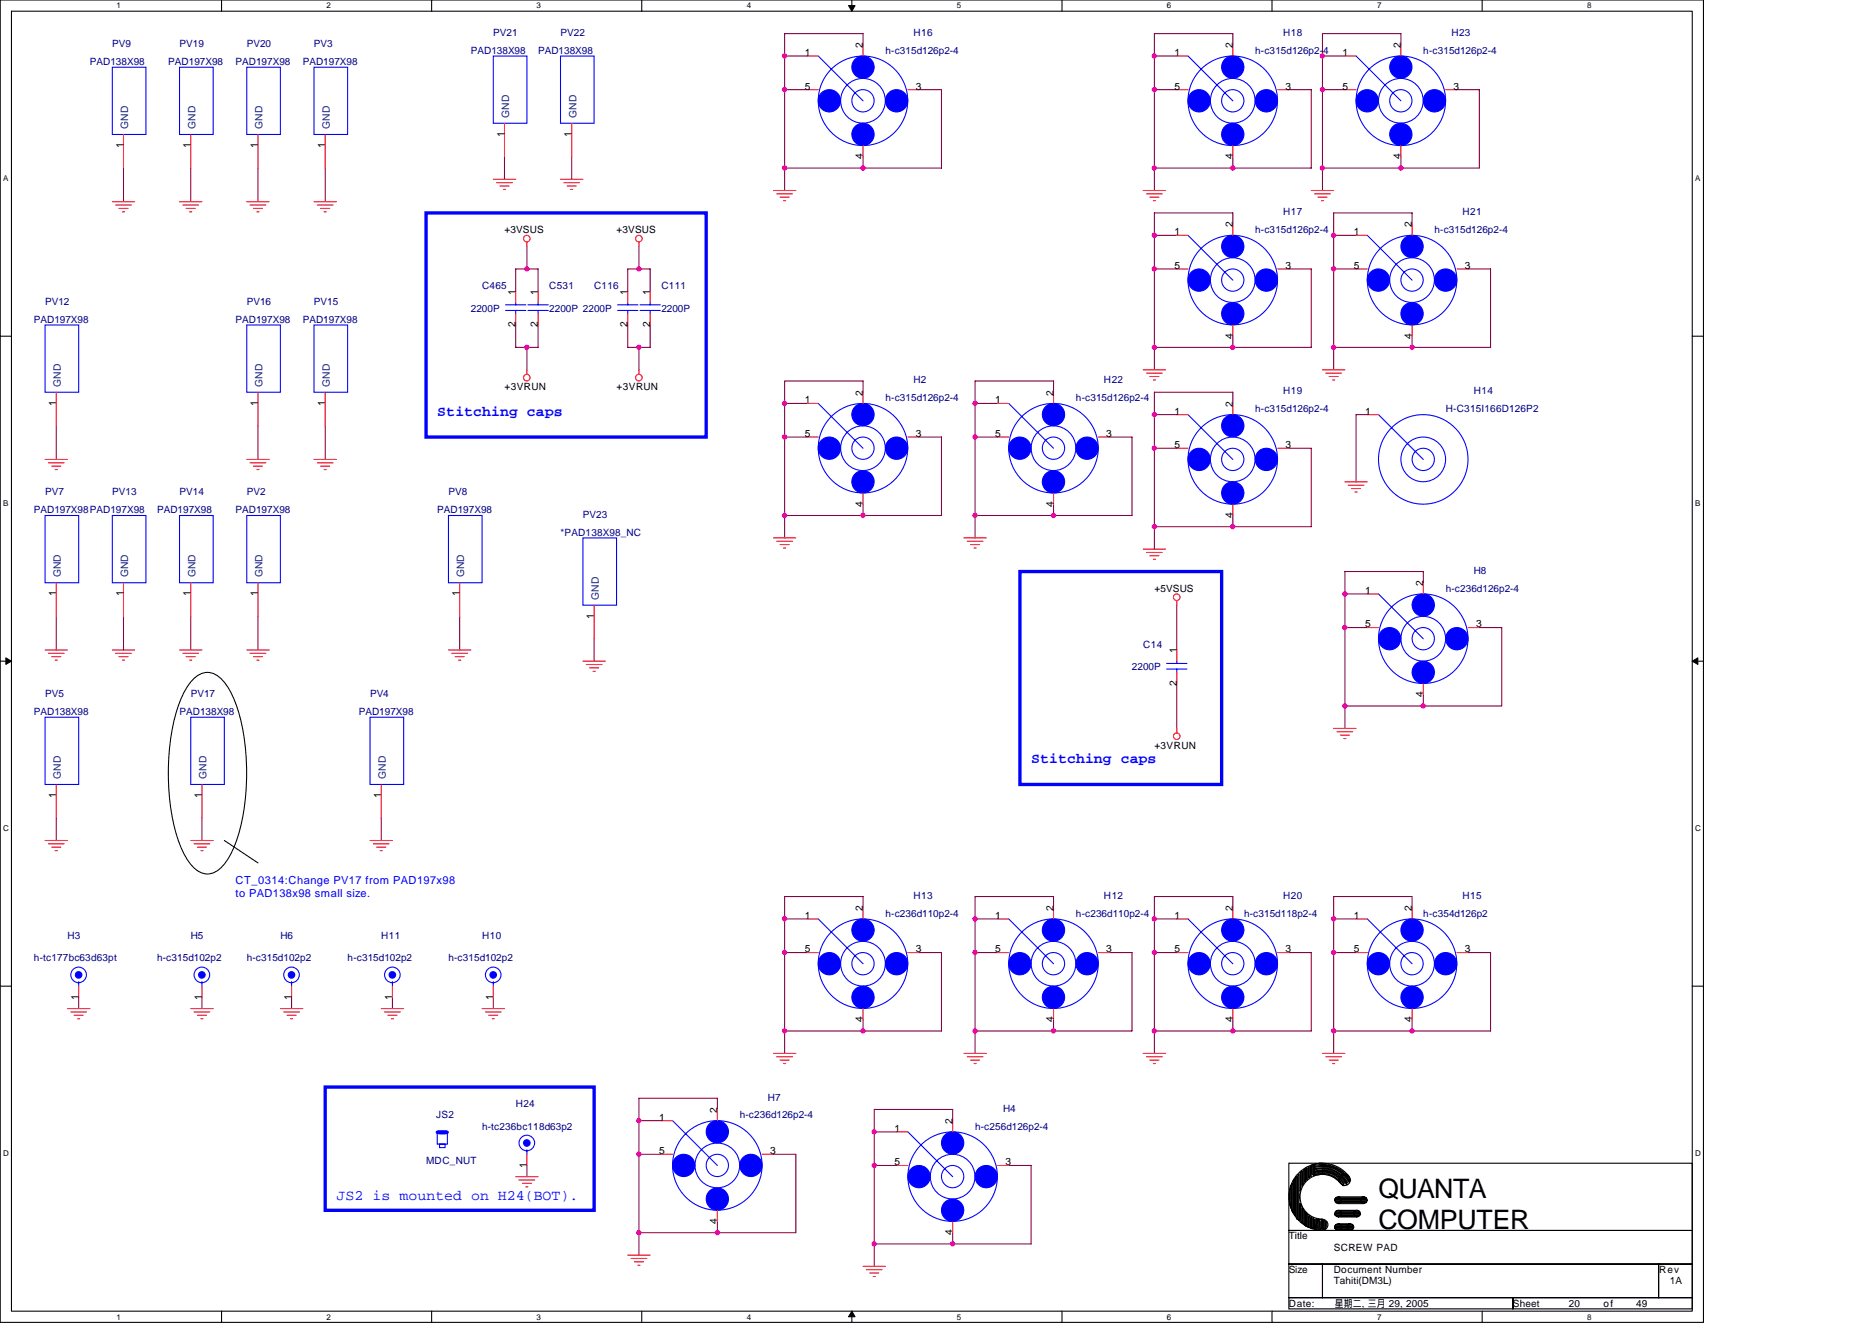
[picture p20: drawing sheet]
<svg xmlns="http://www.w3.org/2000/svg" width="297mm" height="210mm" viewBox="0 0 297 210" stroke-linecap="round" stroke-linejoin="round" font-family="sans-serif">
<defs><g id="words">
<g font-size="4.3">
<text x="218.7" y="190.1">QUANTA</text>
<text x="218.7" y="195">COMPUTER</text>
</g>
<g font-size="2.3" fill="#00f">
<text x="69.4" y="65.9">Stitching caps</text>
<text x="163.6" y="121.1">Stitching caps</text>
<text x="53.4" y="190.3">JS2 is mounted on H24(BOT).</text>
</g>
<g font-size="1.8" fill="#00f">
<text x="37.4" y="140.3">CT_0314:Change PV17 from PAD197x98</text>
<text x="37.4" y="142.3">to PAD138x98 small size.</text>
</g>
<g font-size="1.6" fill="#000080">
<text x="78.3" y="5.7">PV21</text>
<text x="88.9" y="5.7">PV22</text>
<text x="144.9" y="5.7">H16</text>
<text x="203.6" y="5.7">H18</text>
<text x="230.3" y="5.7">H23</text>
<text x="14.3" y="10.3">PAD138X98</text>
<text x="17.8" y="7.5">PV9</text>
<text x="26.7" y="10.3">PAD197X98</text>
<text x="28.5" y="7.5">PV19</text>
<text x="37.4" y="10.3">PAD197X98</text>
<text x="39.2" y="7.5">PV20</text>
<text x="48" y="10.3">PAD197X98</text>
<text x="49.8" y="7.5">PV3</text>
<text x="74.7" y="8.5">PAD138X98</text>
<text x="85.4" y="8.5">PAD138X98</text>
<text x="140.5" y="8.5">h-c315d126p2-4</text>
<text x="199.2" y="8.5">h-c315d126p2-4</text>
<text x="225.8" y="8.5">h-c315d126p2-4</text>
<text x="203.6" y="34.1">H17</text>
<text x="232.1" y="34.1">H21</text>
<text x="199.2" y="37">h-c315d126p2-4</text>
<text x="227.6" y="37">h-c315d126p2-4</text>
<text x="76.5" y="45.9">C465</text>
<text x="87.2" y="45.9">C531</text>
<text x="94.3" y="45.9">C116</text>
<text x="104.9" y="45.9">C111</text>
<text x="5.4" y="51.2">PAD197X98</text>
<text x="7.2" y="48.4">PV12</text>
<text x="37.4" y="51.2">PAD197X98</text>
<text x="39.2" y="48.4">PV16</text>
<text x="48" y="51.2">PAD197X98</text>
<text x="49.8" y="48.4">PV15</text>
<text x="74.7" y="49.4">2200P</text>
<text x="87.2" y="49.4">2200P 2200P</text>
<text x="104.9" y="49.4">2200P</text>
<text x="140.5" y="63.6">h-c315d126p2-4</text>
<text x="144.9" y="60.8">H2</text>
<text x="170.7" y="63.6">h-c315d126p2-4</text>
<text x="175.2" y="60.8">H22</text>
<text x="199.2" y="65.4">h-c315d126p2-4</text>
<text x="203.6" y="62.6">H19</text>
<text x="229.4" y="65.4">H-C315I166D126P2</text>
<text x="233.8" y="62.6">H14</text>
<text x="5.4" y="81.4">PAD197X98PAD197X98</text>
<text x="7.2" y="78.6">PV7</text>
<text x="17.8" y="78.6">PV13</text>
<text x="24.9" y="81.4">PAD197X98</text>
<text x="28.5" y="78.6">PV14</text>
<text x="37.4" y="81.4">PAD197X98</text>
<text x="39.2" y="78.6">PV2</text>
<text x="69.4" y="81.4">PAD197X98</text>
<text x="71.2" y="78.6">PV8</text>
<text x="92.5" y="82.1">PV23</text>
<text x="88.9" y="85">*PAD138X98_NC</text>
<text x="229.4" y="93.9">h-c236d126p2-4</text>
<text x="233.8" y="91">H8</text>
<text x="179.6" y="106.3">2200P</text>
<text x="181.4" y="102.8">C14</text>
<text x="5.4" y="113.4">PAD138X98</text>
<text x="7.2" y="110.6">PV5</text>
<text x="28.5" y="113.4">PAD138X98</text>
<text x="30.3" y="110.6">PV17</text>
<text x="56.9" y="113.4">PAD197X98</text>
<text x="58.7" y="110.6">PV4</text>
<text x="144.9" y="142.6">H13</text>
<text x="175.2" y="142.6">H12</text>
<text x="203.6" y="142.6">H20</text>
<text x="232.1" y="142.6">H15</text>
<text x="10.7" y="149">H3</text>
<text x="30.3" y="149">H5</text>
<text x="44.5" y="149">H6</text>
<text x="60.5" y="149">H11</text>
<text x="76.5" y="149">H10</text>
<text x="140.5" y="145.4">h-c236d110p2-4</text>
<text x="170.7" y="145.4">h-c236d110p2-4</text>
<text x="197.4" y="145.4">h-c315d118p2-4</text>
<text x="225.8" y="145.4">h-c354d126p2</text>
<text x="5.4" y="152.5">h-tc177bc63d63pt</text>
<text x="24.9" y="152.5">h-c315d102p2</text>
<text x="39.2" y="152.5">h-c315d102p2</text>
<text x="55.2" y="152.5">h-c315d102p2</text>
<text x="71.2" y="152.5">h-c315d102p2</text>
<text x="69.2" y="177.4">JS2</text>
<text x="76.5" y="179.2">h-tc236bc118d63p2</text>
<text x="81.8" y="175.7">H24</text>
<text x="117.4" y="177.4">h-c236d126p2-4</text>
<text x="121.8" y="174.6">H7</text>
<text x="154.7" y="179.2">h-c256d126p2-4</text>
<text x="159.2" y="176.4">H4</text>
<text x="67.6" y="184.7">MDC_NUT</text>
</g>
<g font-size="1.6">
<text x="127.7" y="8.9">1</text>
<text x="136.9" y="7.6" transform="rotate(-90 136.9 7.6)">2</text>
<text x="186.4" y="8.9">1</text>
<text x="195.6" y="7.6" transform="rotate(-90 195.6 7.6)">2</text>
<text x="213" y="8.9">1</text>
<text x="222.3" y="7.6" transform="rotate(-90 222.3 7.6)">2</text>
<text x="127.7" y="14.2">5</text>
<text x="145.3" y="14.2">3</text>
<text x="186.4" y="14.2">5</text>
<text x="204" y="14.2">3</text>
<text x="213" y="14.2">5</text>
<text x="230.6" y="14.2">3</text>
<text x="19.6" y="23.5" transform="rotate(-90 19.6 23.5)">1</text>
<text x="30.2" y="23.5" transform="rotate(-90 30.2 23.5)">1</text>
<text x="40.9" y="23.5" transform="rotate(-90 40.9 23.5)">1</text>
<text x="51.6" y="23.5" transform="rotate(-90 51.6 23.5)">1</text>
<text x="80" y="21.7" transform="rotate(-90 80 21.7)">1</text>
<text x="90.7" y="21.7" transform="rotate(-90 90.7 21.7)">1</text>
<text x="136.9" y="25.3" transform="rotate(-90 136.9 25.3)">4</text>
<text x="195.6" y="25.3" transform="rotate(-90 195.6 25.3)">4</text>
<text x="222.3" y="25.3" transform="rotate(-90 222.3 25.3)">4</text>
<text x="80" y="37">+3VSUS</text>
<text x="97.8" y="37">+3VSUS</text>
<text x="186.4" y="37.3">1</text>
<text x="195.6" y="36.1" transform="rotate(-90 195.6 36.1)">2</text>
<text x="214.8" y="37.3">1</text>
<text x="224" y="36.1" transform="rotate(-90 224 36.1)">2</text>
<text x="81.8" y="46.8" transform="rotate(-90 81.8 46.8)">1</text>
<text x="85.4" y="46.8" transform="rotate(-90 85.4 46.8)">1</text>
<text x="99.6" y="46.8" transform="rotate(-90 99.6 46.8)">1</text>
<text x="103.1" y="46.8" transform="rotate(-90 103.1 46.8)">1</text>
<text x="186.4" y="42.7">5</text>
<text x="204" y="42.7">3</text>
<text x="214.8" y="42.7">5</text>
<text x="232.4" y="42.7">3</text>
<text x="81.8" y="51.9" transform="rotate(-90 81.8 51.9)">2</text>
<text x="85.4" y="51.9" transform="rotate(-90 85.4 51.9)">2</text>
<text x="99.6" y="51.9" transform="rotate(-90 99.6 51.9)">2</text>
<text x="103.1" y="51.9" transform="rotate(-90 103.1 51.9)">2</text>
<text x="195.6" y="53.7" transform="rotate(-90 195.6 53.7)">4</text>
<text x="224" y="53.7" transform="rotate(-90 224 53.7)">4</text>
<text x="8.9" y="64.4" transform="rotate(-90 8.9 64.4)">1</text>
<text x="40.9" y="64.4" transform="rotate(-90 40.9 64.4)">1</text>
<text x="51.6" y="64.4" transform="rotate(-90 51.6 64.4)">1</text>
<text x="80" y="61.9">+3VRUN</text>
<text x="97.8" y="61.9">+3VRUN</text>
<text x="127.7" y="64">1</text>
<text x="136.9" y="62.8" transform="rotate(-90 136.9 62.8)">2</text>
<text x="157.9" y="64">1</text>
<text x="167.1" y="62.8" transform="rotate(-90 167.1 62.8)">2</text>
<text x="186.4" y="65.8">1</text>
<text x="195.6" y="64.5" transform="rotate(-90 195.6 64.5)">2</text>
<text x="216.6" y="65.8">1</text>
<text x="127.7" y="69.3">5</text>
<text x="145.3" y="69.3">3</text>
<text x="157.9" y="69.3">5</text>
<text x="175.5" y="69.3">3</text>
<text x="186.4" y="71.1">5</text>
<text x="204" y="71.1">3</text>
<text x="136.9" y="80.4" transform="rotate(-90 136.9 80.4)">4</text>
<text x="167.1" y="80.4" transform="rotate(-90 167.1 80.4)">4</text>
<text x="195.6" y="82.2" transform="rotate(-90 195.6 82.2)">4</text>
<text x="8.9" y="94.6" transform="rotate(-90 8.9 94.6)">1</text>
<text x="19.6" y="94.6" transform="rotate(-90 19.6 94.6)">1</text>
<text x="30.2" y="94.6" transform="rotate(-90 30.2 94.6)">1</text>
<text x="40.9" y="94.6" transform="rotate(-90 40.9 94.6)">1</text>
<text x="72.9" y="94.6" transform="rotate(-90 72.9 94.6)">1</text>
<text x="183.2" y="93.9">+5VSUS</text>
<text x="216.6" y="94.2">1</text>
<text x="225.8" y="93" transform="rotate(-90 225.8 93)">2</text>
<text x="94.3" y="98.2" transform="rotate(-90 94.3 98.2)">1</text>
<text x="216.6" y="99.5">5</text>
<text x="234.2" y="99.5">3</text>
<text x="186.7" y="103.7" transform="rotate(-90 186.7 103.7)">1</text>
<text x="186.7" y="108.8" transform="rotate(-90 186.7 108.8)">2</text>
<text x="225.8" y="110.6" transform="rotate(-90 225.8 110.6)">4</text>
<text x="183.2" y="118.8">+3VRUN</text>
<text x="8.9" y="126.6" transform="rotate(-90 8.9 126.6)">1</text>
<text x="32" y="126.6" transform="rotate(-90 32 126.6)">1</text>
<text x="60.5" y="126.6" transform="rotate(-90 60.5 126.6)">1</text>
<text x="127.7" y="145.8">1</text>
<text x="136.9" y="144.5" transform="rotate(-90 136.9 144.5)">2</text>
<text x="157.9" y="145.8">1</text>
<text x="167.1" y="144.5" transform="rotate(-90 167.1 144.5)">2</text>
<text x="186.4" y="145.8">1</text>
<text x="195.6" y="144.5" transform="rotate(-90 195.6 144.5)">2</text>
<text x="214.8" y="145.8">1</text>
<text x="224" y="144.5" transform="rotate(-90 224 144.5)">2</text>
<text x="127.7" y="151.1">5</text>
<text x="145.3" y="151.1">3</text>
<text x="157.9" y="151.1">5</text>
<text x="175.5" y="151.1">3</text>
<text x="186.4" y="151.1">5</text>
<text x="204" y="151.1">3</text>
<text x="214.8" y="151.1">5</text>
<text x="232.4" y="151.1">3</text>
<text x="12.5" y="158.6" transform="rotate(-90 12.5 158.6)">1</text>
<text x="32" y="158.6" transform="rotate(-90 32 158.6)">1</text>
<text x="46.2" y="158.6" transform="rotate(-90 46.2 158.6)">1</text>
<text x="62.2" y="158.6" transform="rotate(-90 62.2 158.6)">1</text>
<text x="78.2" y="158.6" transform="rotate(-90 78.2 158.6)">1</text>
<text x="136.9" y="162.2" transform="rotate(-90 136.9 162.2)">4</text>
<text x="167.1" y="162.2" transform="rotate(-90 167.1 162.2)">4</text>
<text x="195.6" y="162.2" transform="rotate(-90 195.6 162.2)">4</text>
<text x="224" y="162.2" transform="rotate(-90 224 162.2)">4</text>
<text x="104.6" y="177.8">1</text>
<text x="113.8" y="176.6" transform="rotate(-90 113.8 176.6)">2</text>
<text x="141.9" y="179.6">1</text>
<text x="151.1" y="178.3" transform="rotate(-90 151.1 178.3)">2</text>
<text x="83.6" y="185.3" transform="rotate(-90 83.6 185.3)">1</text>
<text x="104.6" y="183.1">5</text>
<text x="122.2" y="183.1">3</text>
<text x="141.9" y="184.9">5</text>
<text x="159.5" y="184.9">3</text>
<text x="113.8" y="194.2" transform="rotate(-90 113.8 194.2)">4</text>
<text x="151.1" y="196" transform="rotate(-90 151.1 196)">4</text>
<text x="204.5" y="196.6">Title</text>
<text x="204.5" y="202">Size</text>
<text x="211.6" y="202">Document Number</text>
<text x="211.6" y="203.8">Tahiti(DM3L)</text>
<text x="211.6" y="198.4">SCREW PAD</text>
<text x="263.3" y="202">Rev</text>
<text x="265" y="203.8">1A</text>
<text x="204.5" y="207.3">Date:</text>
<text x="211.8" y="207.3">星期二, 三月 29, 2005</text>
<text x="240.1" y="207.3">Sheet</text>
<text x="249" y="207.3">20</text>
<text x="254.4" y="207.3">of</text>
<text x="259.6" y="207.3">49</text>
</g>
<g font-size="1.6" fill="#004080">
<text x="20.3" y="20.4" transform="rotate(-90 20.3 20.4)">GND</text>
<text x="31" y="20.4" transform="rotate(-90 31 20.4)">GND</text>
<text x="41.7" y="20.4" transform="rotate(-90 41.7 20.4)">GND</text>
<text x="52.3" y="20.4" transform="rotate(-90 52.3 20.4)">GND</text>
<text x="80.8" y="18.7" transform="rotate(-90 80.8 18.7)">GND</text>
<text x="91.5" y="18.7" transform="rotate(-90 91.5 18.7)">GND</text>
<text x="9.7" y="61.3" transform="rotate(-90 9.7 61.3)">GND</text>
<text x="41.7" y="61.3" transform="rotate(-90 41.7 61.3)">GND</text>
<text x="52.3" y="61.3" transform="rotate(-90 52.3 61.3)">GND</text>
<text x="9.7" y="91.6" transform="rotate(-90 9.7 91.6)">GND</text>
<text x="20.3" y="91.6" transform="rotate(-90 20.3 91.6)">GND</text>
<text x="31" y="91.6" transform="rotate(-90 31 91.6)">GND</text>
<text x="41.7" y="91.6" transform="rotate(-90 41.7 91.6)">GND</text>
<text x="73.7" y="91.6" transform="rotate(-90 73.7 91.6)">GND</text>
<text x="95" y="95.1" transform="rotate(-90 95 95.1)">GND</text>
<text x="9.7" y="123.6" transform="rotate(-90 9.7 123.6)">GND</text>
<text x="32.8" y="123.6" transform="rotate(-90 32.8 123.6)">GND</text>
<text x="61.2" y="123.6" transform="rotate(-90 61.2 123.6)">GND</text>
</g>
<g font-size="1.3">
<text x="18.5" y="1.3">1</text>
<text x="51.8" y="1.3">2</text>
<text x="85.2" y="1.3">3</text>
<text x="118.5" y="1.3">4</text>
<text x="151.8" y="1.3">5</text>
<text x="185.2" y="1.3">6</text>
<text x="218.5" y="1.3">7</text>
<text x="251.8" y="1.3">8</text>
<text x=".5" y="28.7">A</text>
<text x="269" y="28.7">A</text>
<text x=".5" y="80.3">B</text>
<text x="269" y="80.3">B</text>
<text x=".5" y="131.8">C</text>
<text x="269" y="131.8">C</text>
<text x=".5" y="183.4">D</text>
<text x="269" y="183.4">D</text>
<text x="18.5" y="209.4">1</text>
<text x="51.8" y="209.4">2</text>
<text x="85.2" y="209.4">3</text>
<text x="118.5" y="209.4">4</text>
<text x="151.8" y="209.4">5</text>
<text x="185.2" y="209.4">6</text>
<text x="218.5" y="209.4">7</text>
<text x="251.8" y="209.4">8</text>
</g>
</g></defs>
<path d="M0 0h270.3v209.8h-270.3zM1.8 1.8h266.7v206.2h-266.7z" fill="none" stroke="#000" stroke-width=".17"/>
<g fill="#fff">
<path d="M18.5 .2h.7v1.4h-.7z"/>
<path d="M18.5 208.2h.7v1.4h-.7z"/>
</g>
<path d="M35.2 0v1.8M35.2 208v1.8" fill="none" stroke="#000" stroke-width=".17"/>
<g fill="#fff">
<path d="M51.8 .2h.7v1.4h-.7z"/>
<path d="M51.8 208.2h.7v1.4h-.7z"/>
</g>
<path d="M68.5 0v1.8M68.5 208v1.8" fill="none" stroke="#000" stroke-width=".17"/>
<g fill="#fff">
<path d="M85.2 .2h.6v1.4h-.6z"/>
<path d="M85.2 208.2h.6v1.4h-.6z"/>
</g>
<path d="M101.8 0v1.8M101.8 208v1.8" fill="none" stroke="#000" stroke-width=".17"/>
<g fill="#fff">
<path d="M118.5 .2h.7v1.4h-.7z"/>
<path d="M118.5 208.2h.7v1.4h-.7z"/>
</g>
<path d="M135.2 0v1.8M135.2 208v1.8" fill="none" stroke="#000" stroke-width=".17"/>
<path d="M134.6 .9h1.1l-.5 .9zM135.2 208l.5 .9h-1.1z" fill="#000" stroke="#000" stroke-width=".16"/>
<g fill="#fff">
<path d="M151.8 .2h.7v1.4h-.7z"/>
<path d="M151.8 208.2h.7v1.4h-.7z"/>
</g>
<path d="M168.5 0v1.8M168.5 208v1.8" fill="none" stroke="#000" stroke-width=".17"/>
<g fill="#fff">
<path d="M185.2 .2h.7v1.4h-.7z"/>
<path d="M185.2 208.2h.7v1.4h-.7z"/>
</g>
<path d="M201.8 0v1.8M201.8 208v1.8" fill="none" stroke="#000" stroke-width=".17"/>
<g fill="#fff">
<path d="M218.5 .2h.7v1.4h-.7z"/>
<path d="M218.5 208.2h.7v1.4h-.7z"/>
</g>
<path d="M235.2 0v1.8M235.2 208v1.8" fill="none" stroke="#000" stroke-width=".17"/>
<g fill="#fff">
<path d="M251.8 .2h.7v1.4h-.7z"/>
<path d="M251.8 208.2h.7v1.4h-.7z"/>
<path d="M.5 27.6h.8v1.4h-.8z"/>
<path d="M268.9 27.6h.9v1.4h-.9z"/>
<path d="M.5 79.1h.8v1.4h-.8z"/>
<path d="M269 79.1h.8v1.4h-.8z"/>
</g>
<path d="M0 53.3h1.8M268.5 53.3h1.8" fill="none" stroke="#000" stroke-width=".17"/>
<g fill="#fff">
<path d="M.5 130.7h.9v1.4h-.9z"/>
<path d="M269 130.7h.9v1.4h-.9z"/>
</g>
<path d="M0 104.9h1.8M268.5 104.9h1.8" fill="none" stroke="#000" stroke-width=".17"/>
<path d="M.9 104.4l.9 .5-.9 .5zM268.5 104.9l.9-.5v1z" fill="#000" stroke="#000" stroke-width=".16"/>
<g fill="#fff">
<path d="M.5 182.2h.9v1.5h-.9z"/>
<path d="M269 182.2h.9v1.5h-.9z"/>
</g>
<g fill="none" stroke="#000" stroke-width=".17">
<path d="M30.8 107.6a2.82 2.82 0 0 1 4.2 0 13.4 13.4 0 0 1 3.2 6.5 36.6 36.6 0 0 1-.9 19.9 9 9 0 0 1-3 4.2 2.73 2.73 0 0 1-3.5-.5 13.5 13.5 0 0 1-3.1-6.5 36.8 36.8 0 0 1 .8-19.8 10.1 10.1 0 0 1 2.3-3.8zM35.6 133.3l5.3 3.6M0 156.5h1.8M268.5 156.5h1.8M204.5 184.6h64v10.6h-64zM204.5 195.2h64v5.4h-64zM204.7 188.6v2.5l.2 .6v-3.6l.1-.4v4.5l.2 .2v-5l.2-.4v5.7l.2 .2v-6l.2-.2v6.7M205.9 193.4v-6.9l.2-.2v7.3h.2v-2.6l.2 .3v2.5l.1 .2v-2.3l.2 .3v2.2l.2 .1v-2.1l.2 .2v2.1h.1v-1.9l.2 .1v2h.2v-1.8l.2 .2v1.6l.2 .2v-1.8l.1 .2v1.6h.2v-1.5M206.3 186v3l.2-.5v-2.5l.1-.2v2.3l.2-.2v-2.3l.2-.2v2.2l.2-.2v-2.1h.1v1.9l.2-.2v-1.7l.2-.2v1.8l.2-.2v-1.6l.2-.2v1.8M208.2 184.9l.2-.2v1.8l-.2-.2zM208.4 186.2a3.9 3.9 0 0 1 4.9 1.9M208.4 186a4.1 4.1 0 0 1 4.9 1.8"/>
<path d="M208.4 185.9a4.3 4.3 0 0 1 5.2 2.1M208.4 185.7a4.4 4.4 0 0 1 5.4 2.3M208.4 185.5a4.6 4.6 0 0 1 5.4 2.1M208.4 185.3a4.8 4.8 0 0 1 5.6 2.3M208.4 185a5 5 0 0 1 5.8 2.2M208.4 193.3v.1h.2v1.5h.2v-1.5h.2v1.7h-.4l.5-1.7M208.4 186.4a3.7 3.7 0 0 1 4.7 1.8M208.6 185.1a5 5 0 0 1 5.6 2.4M208.6 184.9v1.4M209.1 193.4h.1M209.1 193.4v1.7l.2-.2v-1.5l.2 .4v1.3h.2v-1.5h.1v1.5h.2v-1.5h.2v1.5l.2-.2v-1.1l.2 .2v.7M209.8 184.6l-1.6 .2"/>
<path d="M209.8 186.3l-1.3 .2M212 190.1h4.8v.1h-5v.2h5.2l-.2 .2h-4.8l.1 .2h4.7M212 192.2h3.7v.2h-3.7l-.2 .2h4.1l-.2 .1h-3.9l.3 .2h3.4M212 194.3h2.6v.2h-2.8v.2h3l-.2 .2h-2.8l.3 .2h2.5M212.3 194.2h2M212.3 195.2h2M212.3 193.1h3M212.3 192h3M212.3 191h4.1M212.3 189.9h4.1M212.6 187.6a3.5 3.5 0 0 0-6 .8 3.5 3.5 0 0 0 3.2 5M214 186.6a5.3 5.3 0 0 0-9 .9 5.3 5.3 0 0 0 4.8 7.7"/>
<path d="M204.5 205.9h35.6v1.8h-35.6zM204.5 200.6h5.3v5.3h-5.3zM209.8 200.6h53.4v5.3h-53.4zM240.1 205.9h28.4v1.8h-28.4zM263.2 200.6h5.3v5.3h-5.3z"/>
<circle cx="209.8" cy="194.3" r=".88"/>
<circle cx="212.3" cy="190.4" r=".53"/>
<circle cx="212.3" cy="192.5" r=".52"/>
<circle cx="212.3" cy="194.7" r=".52"/>
<circle cx="213.4" cy="187.2" r=".88"/>
<circle cx="214.3" cy="194.7" r=".52"/>
<circle cx="215.4" cy="192.5" r=".52"/>
<circle cx="216.4" cy="190.4" r=".53"/>
</g>
<g fill="none" stroke="#800040" stroke-width=".17">
<path d="M124.5 8.9h3.6M124.5 14.2h3.6M136.9 7.1v-1.8h-12.4v24.9M145.8 14.2h3.6v12.5h-24.9M183.2 8.9h3.5M183.2 14.2h3.5M195.6 7.1v-1.8h-12.4v24.9M204.5 14.2h3.6v12.5h-24.9M209.8 8.9h3.6M209.8 14.2h3.6M222.3 7.1v-1.8h-12.5v24.9M231.2 14.2h3.5v12.5h-24.9"/>
<path d="M19.6 26.7v5.3M30.3 26.7v5.3M40.9 26.7v5.3M51.6 26.7v5.3M80 24.9v3.5M83.6 39.1v3.6M90.7 24.9v3.5M101.4 39.1v3.6M136.9 24.9v1.8M183.2 37.3h3.5M195.6 35.6v-1.8h-12.4v24.9M195.6 24.9v1.8"/>
<path d="M211.6 37.3h3.6M222.3 24.9v1.8M224.1 35.6v-1.8h-12.5v24.9M81.8 46.2v-3.5h3.6v3.5M81.8 51.6v3.5h3.6v-3.5M83.6 55.1v3.6M99.6 46.2v-3.5h3.6v3.5M99.6 51.6v3.5h3.6v-3.5M101.4 55.1v3.6M183.2 42.7h3.5M195.6 53.3v1.8M204.5 42.7h3.6v12.4h-24.9"/>
<path d="M211.6 42.7h3.6M224.1 53.3v1.8M233 42.7h3.5v12.4h-24.9M8.9 67.6v5.3M40.9 67.6v5.3M51.6 67.6v5.3M124.5 64v21.3M124.5 69.3h3.6M124.5 64h3.6M136.9 62.2v-1.7h-12.4v3.5M145.8 69.3h3.6v12.5h-24.9M154.7 69.3h3.6"/>
<path d="M154.7 64h3.6M167.2 62.2v-1.7h-12.5v24.8M176.1 69.3h3.5v12.5h-24.9M183.2 71.1h3.5M183.2 65.8h3.5M195.6 64v-1.8h-12.4v24.9M204.5 71.1h3.6v12.5h-24.9M217 65.8h-1.8v10.7M8.9 97.8v5.3M19.6 97.8v5.3M30.3 97.8v5.3M40.9 97.8v5.3"/>
<path d="M72.9 97.8v5.3M136.9 80v1.8M167.2 80v1.8M186.7 96v7.1M195.6 81.8v1.8M213.4 94.2h3.6M217 99.6h-3.6v12.4M225.8 92.5v-1.8h-12.4v8.9M234.7 99.6h3.6v12.4h-12.5M94.3 101.3v3.6M186.7 108.5v7.1M213.4 112v3.6"/>
<path d="M213.4 112h12.4M225.8 110.2v1.8M8.9 129.8v3.5M32 129.8v3.5M60.5 129.8v3.5M12.5 158.2v1.8M32 158.2v1.8M46.3 158.2v1.8M62.3 158.2v1.8M78.3 158.2v1.8M124.5 145.8h3.6M124.5 151.1h3.6"/>
<path d="M136.9 144v-1.8h-12.4v24.9M145.8 151.1h3.6v12.5h-24.9M154.7 145.8h3.6M154.7 151.1h3.6M167.2 144v-1.8h-12.5v24.9M176.1 151.1h3.5v12.5h-24.9M183.2 145.8h3.5M183.2 151.1h3.5M195.6 144v-1.8h-12.4v24.9M204.5 151.1h3.6v12.5h-24.9M211.6 145.8h3.6M211.6 151.1h3.6"/>
<path d="M224.1 144v-1.8h-12.5v24.9M233 151.1h3.5v12.5h-24.9M101.4 177.8h3.5M113.8 176v-1.8h-12.4v24.9M136.9 161.8v1.8M138.7 179.6h3.6M151.2 177.8v-1.8h-12.5v24.9M167.2 161.8v1.8M195.6 161.8v1.8M224.1 161.8v1.8M83.6 184.9v1.8M101.4 183.1h3.5"/>
<path d="M113.8 193.8v1.8M122.7 183.1h3.6v12.5h-24.9M138.7 184.9h3.6M151.2 195.6v1.8M160.1 184.9h3.5v12.5h-24.9"/>
</g>
<g fill="none" stroke="#f00" stroke-width=".17">
<path d="M80 19.6v5.3M90.7 19.6v5.3M128.1 14.2h1.7M128.1 8.9h1.7M136.9 7.1v1.8M144.1 14.2h1.7M186.7 14.2h1.8M186.7 8.9h1.8M195.6 7.1v1.8M202.7 14.2h1.8M213.4 14.2h1.8M213.4 8.9h1.8"/>
<path d="M222.3 7.1v1.8M229.4 14.2h1.8M17.8 32h3.6M18.3 32.5h2.5M18.9 33.1h1.4M19.4 33.6h.4M19.6 21.3v5.4M28.5 32h3.5M29 32.5h2.5M29.5 33.1h1.5M30.1 33.6h.3M30.3 21.3v5.4"/>
<path d="M39.2 32h3.5M39.7 32.5h2.5M40.2 33.1h1.5M40.8 33.6h.3M40.9 21.3v5.4M49.8 32h3.6M50.4 32.5h2.4M50.9 33.1h1.4M51.4 33.6h.4M51.6 21.3v5.4M78.3 28.4h3.5M78.8 29h2.5"/>
<path d="M79.3 29.5h1.5M79.9 30.1h.3M83.6 38.4v.7M88.9 28.4h3.6M89.5 29h2.5M90 29.5h1.4M90.5 30.1h.4M101.4 38.4v.7M122.7 30.2h3.6M123.3 30.8h2.4M123.8 31.3h1.4M124.3 31.8h.4"/>
<path d="M136.9 23.1v1.8M181.4 30.2h3.6M181.9 30.8h2.5M182.5 31.3h1.4M183 31.8h.3M186.7 37.3h1.8M195.6 23.1v1.8M195.6 35.6v1.7M208.1 30.2h3.5M208.6 30.8h2.5M209.1 31.3h1.5M209.7 31.8h.3"/>
<path d="M215.2 37.3h1.8M222.3 23.1v1.8M224.1 35.6v1.7M81.8 46.2v1.8M81.8 49.8v1.8M83.6 58.7v.7M85.4 46.2v1.8M85.4 49.8v1.8M99.6 46.2v1.8M99.6 49.8v1.8M101.4 58.7v.7M103.2 46.2v1.8"/>
<path d="M103.2 49.8v1.8M181.4 58.7h3.6M181.9 59.2h2.5M182.5 59.7h1.4M186.7 42.7h1.8M195.6 51.6v1.7M202.7 42.7h1.8M209.8 58.7h3.6M210.4 59.2h2.5M210.9 59.7h1.4M215.2 42.7h1.8M224.1 51.6v1.7"/>
<path d="M231.2 42.7h1.8M7.2 72.9h3.5M7.7 73.4h2.5M8.2 74h1.4M8.8 74.5h.3M8.9 62.2v5.4M39.2 72.9h3.5M39.7 73.4h2.5M40.2 74h1.5M40.8 74.5h.3M40.9 62.2v5.4M49.8 72.9h3.6"/>
<path d="M50.4 73.4h2.4M50.9 74h1.4M51.4 74.5h.4M51.6 62.2v5.4M128.1 69.3h1.7M128.1 64h1.7M136.9 62.2v1.8M136.9 78.2v1.8M144.1 69.3h1.7M158.3 69.3h1.8M158.3 64h1.8M167.2 62.2v1.8"/>
<path d="M167.2 78.2v1.8M174.3 69.3h1.8M183 60.3h.3M186.7 65.8h1.8M186.7 71.1h1.8M195.6 64v1.8M202.7 71.1h1.8M211.5 60.3h.3M213.4 76.5h3.6M213.9 77h2.5M214.5 77.5h1.4M215 78.1h.3"/>
<path d="M217 65.8h1.7M8.9 92.5v5.3M19.6 92.5v5.3M30.3 92.5v5.3M40.9 92.5v5.3M72.9 92.5v5.3M94.3 96v5.3M122.7 85.3h3.6M123.3 85.9h2.4M123.8 86.4h1.4M124.3 87h.4M152.9 85.3h3.6"/>
<path d="M153.5 85.9h2.5M154 86.4h1.4M154.6 87h.3M181.4 87.1h3.6M181.9 87.7h2.5M182.5 88.2h1.4M183 88.7h.3M186.7 95.3v.7M195.6 80v1.8M217 99.6h1.7M217 94.2h1.7M225.8 92.5v1.7"/>
<path d="M233 99.6h1.7M7.2 103.1h3.5M7.7 103.7h2.5M8.2 104.2h1.4M8.8 104.7h.3M17.8 103.1h3.6M18.3 103.7h2.5M18.9 104.2h1.4M19.4 104.7h.4M28.5 103.1h3.5M29 103.7h2.5M29.5 104.2h1.5"/>
<path d="M30.1 104.7h.3M39.2 103.1h3.5M39.7 103.7h2.5M40.2 104.2h1.5M40.8 104.7h.3M71.2 103.1h3.5M71.7 103.7h2.5M72.2 104.2h1.5M72.8 104.7h.3M92.5 104.9h3.6M93 105.4h2.5M93.6 106h1.4"/>
<path d="M94.1 106.5h.3M186.7 103.1v1.8M186.7 106.7v1.8M186.7 115.6v.7M211.6 115.6h3.6M212.1 116.1h2.5M212.7 116.6h1.4M213.2 117.2h.4M225.8 108.5v1.7M7.2 133.3h3.5M7.7 133.9h2.5M8.2 134.4h1.4"/>
<path d="M8.8 135h.3M8.9 124.5v5.3M30.3 133.3h3.5M30.8 133.9h2.5M31.3 134.4h1.5M31.9 135h.3M32 124.5v5.3M58.7 133.3h3.6M59.2 133.9h2.5M59.8 134.4h1.4M60.3 135h.4M60.5 124.5v5.3"/>
<path d="M12.5 156.5v1.7M32 156.5v1.7M46.3 156.5v1.7M62.3 156.5v1.7M78.3 156.5v1.7M128.1 151.1h1.7M128.1 145.8h1.7M136.9 144v1.8M144.1 151.1h1.7M158.3 151.1h1.8M158.3 145.8h1.8M167.2 144v1.8"/>
<path d="M174.3 151.1h1.8M186.7 151.1h1.8M186.7 145.8h1.8M195.6 144v1.8M202.7 151.1h1.8M215.2 151.1h1.8M215.2 145.8h1.8M224.1 144v1.8M231.2 151.1h1.8M10.7 160h3.6M11.2 160.5h2.5M11.8 161.1h1.4"/>
<path d="M12.3 161.6h.4M30.3 160h3.5M30.8 160.5h2.5M31.3 161.1h1.5M31.9 161.6h.3M44.5 160h3.5M45 160.5h2.5M45.5 161.1h1.5M46.1 161.6h.3M60.5 160h3.5M61 160.5h2.5M61.5 161.1h1.5"/>
<path d="M62.1 161.6h.3M76.5 160h3.5M77 160.5h2.5M77.6 161.1h1.4M78.1 161.6h.3M104.9 177.8h1.8M113.8 176v1.8M122.7 167.1h3.6M123.3 167.7h2.4M123.8 168.2h1.4M124.3 168.7h.4M136.9 160v1.8"/>
<path d="M142.3 179.6h1.8M151.2 177.8v1.8M152.9 167.1h3.6M153.5 167.7h2.5M154 168.2h1.4M154.6 168.7h.3M167.2 160v1.8M181.4 167.1h3.6M181.9 167.7h2.5M182.5 168.2h1.4M183 168.7h.3M195.6 160v1.8"/>
<path d="M209.8 167.1h3.6M210.4 167.7h2.5M210.9 168.2h1.4M211.5 168.7h.3M224.1 160v1.8M81.8 186.7h3.6M82.4 187.2h2.5M82.9 187.7h1.4M83.4 188.3h.4M83.6 183.1v1.8M99.6 199.1h3.6M100.1 199.7h2.5"/>
<path d="M104.9 183.1h1.8M113.8 192v1.8M120.9 183.1h1.8M142.3 184.9h1.8M151.2 193.8v1.8M158.3 184.9h1.8M100.7 200.2h1.4M101.2 200.7h.4M136.9 200.9h3.6M137.5 201.4h2.5M138 202h1.4M138.6 202.5h.3"/>
<circle cx="83.6" cy="37.9" r=".52"/>
<circle cx="101.4" cy="37.9" r=".52"/>
<circle cx="83.6" cy="59.9" r=".52"/>
<circle cx="101.4" cy="59.9" r=".52"/>
<circle cx="186.7" cy="94.8" r=".52"/>
<circle cx="186.7" cy="116.8" r=".52"/>
</g>
<path d="M67.6 33.8h44.5v35.5h-44.5zM161.8 90.7h32v33.8h-32zM51.6 172.5h42.7v19.5h-42.7zM69.4 179.6h1.6l-.8 .1z" fill="none" stroke="#00f" stroke-width=".53"/>
<g fill="none" stroke="#00f" stroke-width=".17">
<path d="M17.8 10.7h5.4v10.6h-5.4zM28.5 10.7h5.3v10.6h-5.3zM39.2 10.7h5.3v10.6h-5.3zM49.8 10.7h5.4v10.6h-5.4zM78.3 8.9h5.3v10.7h-5.3zM88.9 8.9h5.4v10.7h-5.4zM129.8 8.9l7.1 7.1M188.5 8.9l7.1 7.1M215.2 8.9l7.1 7.1M188.5 37.3l7.1 7.1M217 37.3l7.1 7.1M7.2 51.6h5.3v10.6h-5.3z"/>
<path d="M39.2 51.6h5.3v10.6h-5.3zM49.8 51.6h5.4v10.6h-5.4zM80.2 49.3h3.2M80.2 48.4h3.2M81.8 48v.4M81.8 49.3v.5M83.8 49.3h3.2M83.8 48.4h3.2M85.4 48v.4M85.4 49.3v.5M98 49.3h3.2M98 48.4h3.2"/>
<path d="M99.6 48v.4M99.6 49.3v.5M101.6 49.3h3.2M101.6 48.4h3.2M103.2 48v.4M103.2 49.3v.5M129.8 64l7.1 7.1M160.1 64l7.1 7.1M188.5 65.8l7.1 7.1M218.7 65.8l7.1 7.1M7.2 81.8h5.3v10.7h-5.3zM17.8 81.8h5.4v10.7h-5.4z"/>
<path d="M28.5 81.8h5.3v10.7h-5.3zM39.2 81.8h5.3v10.7h-5.3zM71.2 81.8h5.3v10.7h-5.3zM92.5 85.3h5.3v10.7h-5.3zM218.7 94.2l7.1 7.1M7.2 113.8h5.3v10.7h-5.3zM30.3 113.8h5.3v10.7h-5.3zM58.7 113.8h5.3v10.7h-5.3zM185.1 106.2h3.2M185.1 105.3h3.2M186.7 104.9v.4M186.7 106.2v.5"/>
<path d="M12.5 155.7v.8M32 155.7v.8M46.3 155.7v.8M62.3 155.7v.8M78.3 155.7v.8M129.8 145.8l7.1 7.1M160.1 145.8l7.1 7.1M188.5 145.8l7.1 7.1M217 145.8l7.1 7.1M69.4 179.6h1.6v1.9h-1.6zM106.7 177.8l7.1 7.1M144.1 179.6l7.1 7.1"/>
<path d="M69.7 181.5h.9v.6h-.9zM83.6 182.4v.7"/>
<circle cx="136.9" cy="16" r="3.5"/>
<circle cx="136.9" cy="16" r="1.77"/>
<circle cx="136.9" cy="16" r="7.1"/>
<circle cx="195.6" cy="16" r="3.5"/>
<circle cx="195.6" cy="16" r="1.77"/>
<circle cx="195.6" cy="16" r="7.1"/>
<circle cx="222.3" cy="16" r="3.5"/>
<circle cx="222.3" cy="16" r="1.77"/>
<circle cx="222.3" cy="16" r="7.1"/>
<circle cx="195.6" cy="44.4" r="3.5"/>
<circle cx="195.6" cy="44.4" r="1.77"/>
<circle cx="195.6" cy="44.4" r="7.1"/>
<circle cx="224.1" cy="44.4" r="3.5"/>
<circle cx="224.1" cy="44.4" r="1.77"/>
<circle cx="224.1" cy="44.4" r="7.1"/>
<circle cx="136.9" cy="71.1" r="3.5"/>
<circle cx="136.9" cy="71.1" r="1.77"/>
<circle cx="136.9" cy="71.1" r="7.1"/>
<circle cx="167.2" cy="71.1" r="3.5"/>
<circle cx="167.2" cy="71.1" r="1.77"/>
<circle cx="167.2" cy="71.1" r="7.1"/>
<circle cx="195.6" cy="72.9" r="3.5"/>
<circle cx="195.6" cy="72.9" r="1.77"/>
<circle cx="195.6" cy="72.9" r="7.1"/>
<circle cx="225.8" cy="72.9" r="3.5"/>
<circle cx="225.8" cy="72.9" r="1.77"/>
<circle cx="225.8" cy="72.9" r="7.1"/>
<circle cx="225.8" cy="101.3" r="3.5"/>
<circle cx="225.8" cy="101.3" r="1.77"/>
<circle cx="225.8" cy="101.3" r="7.1"/>
<circle cx="12.5" cy="154.7" r="1.24"/>
<circle cx="32" cy="154.7" r="1.24"/>
<circle cx="46.3" cy="154.7" r="1.24"/>
<circle cx="62.3" cy="154.7" r="1.24"/>
<circle cx="78.3" cy="154.7" r="1.24"/>
<circle cx="136.9" cy="152.9" r="3.5"/>
<circle cx="136.9" cy="152.9" r="1.77"/>
<circle cx="136.9" cy="152.9" r="7.1"/>
<circle cx="167.2" cy="152.9" r="3.5"/>
<circle cx="167.2" cy="152.9" r="1.77"/>
<circle cx="167.2" cy="152.9" r="7.1"/>
<circle cx="195.6" cy="152.9" r="3.5"/>
<circle cx="195.6" cy="152.9" r="1.77"/>
<circle cx="195.6" cy="152.9" r="7.1"/>
<circle cx="224.1" cy="152.9" r="3.5"/>
<circle cx="224.1" cy="152.9" r="1.77"/>
<circle cx="224.1" cy="152.9" r="7.1"/>
<circle cx="83.6" cy="181.3" r="1.24"/>
<circle cx="113.8" cy="184.9" r="3.5"/>
<circle cx="113.8" cy="184.9" r="1.77"/>
<circle cx="113.8" cy="184.9" r="7.1"/>
<circle cx="151.2" cy="186.7" r="3.5"/>
<circle cx="151.2" cy="186.7" r="1.77"/>
<circle cx="151.2" cy="186.7" r="7.1"/>
</g>
<g fill="#00f" stroke="#00f" stroke-width=".17">
<circle cx="131.6" cy="16" r="1.77"/>
<circle cx="136.9" cy="10.7" r="1.77"/>
<circle cx="136.9" cy="21.3" r="1.77"/>
<circle cx="142.3" cy="16" r="1.77"/>
<circle cx="161.8" cy="152.9" r="1.77"/>
<circle cx="167.2" cy="147.6" r="1.77"/>
<circle cx="167.2" cy="158.2" r="1.77"/>
<circle cx="172.5" cy="152.9" r="1.77"/>
<circle cx="145.8" cy="186.7" r="1.77"/>
<circle cx="151.2" cy="181.3" r="1.77"/>
<circle cx="151.2" cy="192" r="1.77"/>
<circle cx="156.5" cy="186.7" r="1.77"/>
<circle cx="218.7" cy="44.4" r="1.77"/>
<circle cx="224.1" cy="39.1" r="1.77"/>
<circle cx="224.1" cy="49.8" r="1.77"/>
<circle cx="229.4" cy="44.4" r="1.77"/>
<circle cx="78.3" cy="154.7" r=".52"/>
<circle cx="190.3" cy="16" r="1.77"/>
<circle cx="195.6" cy="10.7" r="1.77"/>
<circle cx="195.6" cy="21.3" r="1.77"/>
<circle cx="200.9" cy="16" r="1.77"/>
<circle cx="12.5" cy="154.7" r=".52"/>
<circle cx="161.8" cy="71.1" r="1.77"/>
<circle cx="167.2" cy="65.8" r="1.77"/>
<circle cx="167.2" cy="76.4" r="1.77"/>
<circle cx="172.5" cy="71.1" r="1.77"/>
<circle cx="131.6" cy="152.9" r="1.77"/>
<circle cx="136.9" cy="147.6" r="1.77"/>
<circle cx="136.9" cy="158.2" r="1.77"/>
<circle cx="142.3" cy="152.9" r="1.77"/>
<circle cx="218.7" cy="152.9" r="1.77"/>
<circle cx="224.1" cy="147.6" r="1.77"/>
<circle cx="224.1" cy="158.2" r="1.77"/>
<circle cx="229.4" cy="152.9" r="1.77"/>
<circle cx="220.5" cy="101.3" r="1.77"/>
<circle cx="225.8" cy="96" r="1.77"/>
<circle cx="225.8" cy="106.7" r="1.77"/>
<circle cx="231.2" cy="101.3" r="1.77"/>
<circle cx="108.5" cy="184.9" r="1.77"/>
<circle cx="113.8" cy="179.6" r="1.77"/>
<circle cx="113.8" cy="190.2" r="1.77"/>
<circle cx="119.2" cy="184.9" r="1.77"/>
<circle cx="62.3" cy="154.7" r=".52"/>
<circle cx="83.6" cy="181.3" r=".52"/>
<circle cx="190.3" cy="44.4" r="1.77"/>
<circle cx="195.6" cy="39.1" r="1.77"/>
<circle cx="195.6" cy="49.8" r="1.77"/>
<circle cx="200.9" cy="44.4" r="1.77"/>
<circle cx="190.3" cy="152.9" r="1.77"/>
<circle cx="195.6" cy="147.6" r="1.77"/>
<circle cx="195.6" cy="158.2" r="1.77"/>
<circle cx="200.9" cy="152.9" r="1.77"/>
<circle cx="46.3" cy="154.7" r=".52"/>
<circle cx="131.6" cy="71.1" r="1.77"/>
<circle cx="136.9" cy="65.8" r="1.77"/>
<circle cx="136.9" cy="76.4" r="1.77"/>
<circle cx="142.3" cy="71.1" r="1.77"/>
<circle cx="32" cy="154.7" r=".52"/>
<circle cx="216.9" cy="16" r="1.77"/>
<circle cx="222.3" cy="10.7" r="1.77"/>
<circle cx="222.3" cy="21.3" r="1.77"/>
<circle cx="227.6" cy="16" r="1.77"/>
<circle cx="190.3" cy="72.9" r="1.77"/>
<circle cx="195.6" cy="67.6" r="1.77"/>
<circle cx="195.6" cy="78.2" r="1.77"/>
<circle cx="200.9" cy="72.9" r="1.77"/>
</g>
<g fill="#f0f" stroke="#f0f" stroke-width=".17">
<circle cx="124.5" cy="26.7" r=".35"/>
<circle cx="195.6" cy="26.7" r=".35"/>
<circle cx="183.2" cy="26.7" r=".35"/>
<circle cx="211.6" cy="55.1" r=".35"/>
<circle cx="136.9" cy="81.8" r=".35"/>
<circle cx="209.8" cy="8.9" r=".35"/>
<circle cx="209.8" cy="14.2" r=".35"/>
<circle cx="211.6" cy="37.3" r=".35"/>
<circle cx="211.6" cy="42.7" r=".35"/>
<circle cx="195.6" cy="83.6" r=".35"/>
<circle cx="124.5" cy="8.9" r=".35"/>
<circle cx="124.5" cy="14.2" r=".35"/>
<circle cx="124.5" cy="81.8" r=".35"/>
<circle cx="224.1" cy="55.1" r=".35"/>
<circle cx="195.6" cy="55.1" r=".35"/>
<circle cx="209.8" cy="26.7" r=".35"/>
<circle cx="183.2" cy="8.9" r=".35"/>
<circle cx="183.2" cy="14.2" r=".35"/>
<circle cx="136.9" cy="26.7" r=".35"/>
<circle cx="183.2" cy="37.3" r=".35"/>
<circle cx="183.2" cy="42.7" r=".35"/>
<circle cx="183.2" cy="65.8" r=".35"/>
<circle cx="183.2" cy="71.1" r=".35"/>
<circle cx="167.2" cy="81.8" r=".35"/>
<circle cx="183.2" cy="55.1" r=".35"/>
<circle cx="154.7" cy="81.8" r=".35"/>
<circle cx="154.7" cy="64" r=".35"/>
<circle cx="154.7" cy="69.3" r=".35"/>
<circle cx="222.3" cy="26.7" r=".35"/>
<circle cx="124.5" cy="64" r=".35"/>
<circle cx="124.5" cy="69.3" r=".35"/>
<circle cx="183.2" cy="83.6" r=".35"/>
<circle cx="225.8" cy="112" r=".35"/>
<circle cx="213.4" cy="94.2" r=".35"/>
<circle cx="213.4" cy="99.6" r=".35"/>
<circle cx="213.4" cy="112" r=".35"/>
<circle cx="124.5" cy="163.6" r=".35"/>
<circle cx="136.9" cy="163.6" r=".35"/>
<circle cx="124.5" cy="145.8" r=".35"/>
<circle cx="124.5" cy="151.1" r=".35"/>
<circle cx="154.7" cy="163.6" r=".35"/>
<circle cx="154.7" cy="145.8" r=".35"/>
<circle cx="154.7" cy="151.1" r=".35"/>
<circle cx="167.2" cy="163.6" r=".35"/>
<circle cx="183.2" cy="145.8" r=".35"/>
<circle cx="183.2" cy="151.1" r=".35"/>
<circle cx="195.6" cy="163.6" r=".35"/>
<circle cx="183.2" cy="163.6" r=".35"/>
<circle cx="211.6" cy="145.8" r=".35"/>
<circle cx="211.6" cy="151.1" r=".35"/>
<circle cx="211.6" cy="163.6" r=".35"/>
<circle cx="224.1" cy="163.6" r=".35"/>
<circle cx="101.4" cy="195.6" r=".35"/>
<circle cx="113.8" cy="195.6" r=".35"/>
<circle cx="101.4" cy="177.8" r=".35"/>
<circle cx="101.4" cy="183.1" r=".35"/>
<circle cx="138.7" cy="197.3" r=".35"/>
<circle cx="151.2" cy="197.3" r=".35"/>
<circle cx="138.7" cy="179.6" r=".35"/>
<circle cx="138.7" cy="184.9" r=".35"/>
<circle cx="83.6" cy="42.7" r=".35"/>
<circle cx="101.4" cy="55.1" r=".35"/>
<circle cx="83.6" cy="55.1" r=".35"/>
<circle cx="101.4" cy="42.7" r=".35"/>
</g>
<use href="#words"/>
</svg>
